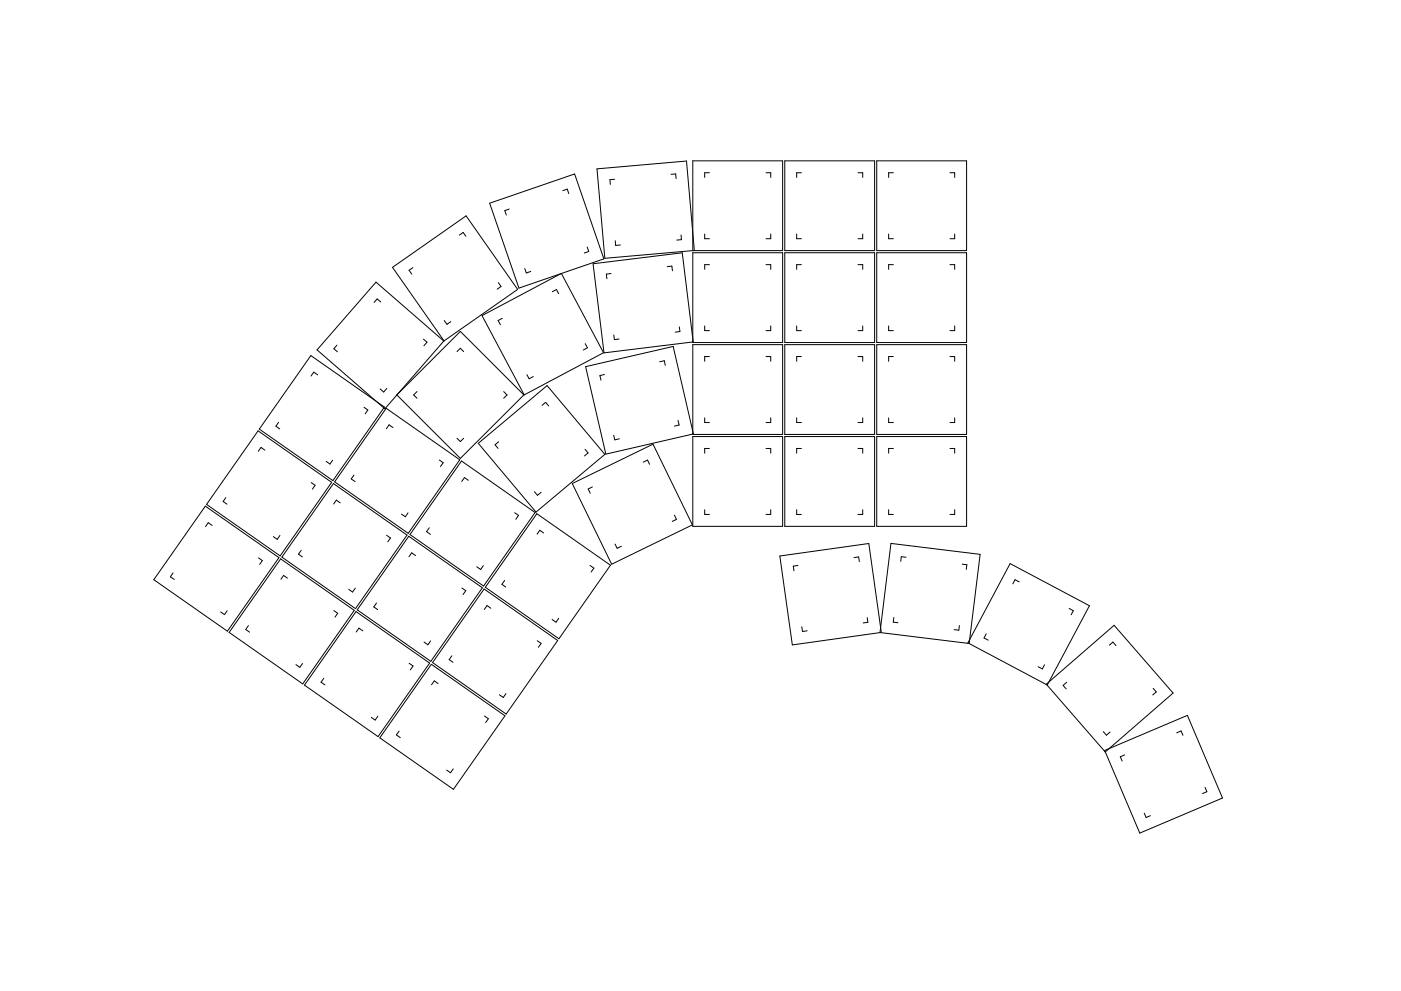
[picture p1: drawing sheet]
<svg xmlns="http://www.w3.org/2000/svg" width="297mm" height="210mm" viewBox="0 0 297 210" stroke-linecap="round" stroke-linejoin="round" font-family="sans-serif">
<g fill="none" stroke="#000" stroke-width=".21">
<path d="M126.6 35.8l19-1.6 1.6 18.9-19 1.7zM130.3 38l-1 .1 .1 1M142.3 37l1-.1v1M146.9 34.1h19v19.1h-19zM150.4 36.6h-1v1M162.4 36.6h1v1M166.4 34.1h19v19.1h-19zM169.9 36.6h-1v1M181.9 36.6h1v1M185.9 34.1h19v19.1h-19zM189.4 36.6h-1v1M201.4 36.6h1v1"/>
<path d="M79.7 59.9l14.4 12.5-12.5 14.3-14.4-12.5zM83.2 56.7l15.6-10.9 10.9 15.6-15.6 10.9zM87.6 56.8l-.9 .5 .6 .9M97.4 49.9l.8-.6 .6 .8M103.8 43.1l18-6.2 6.2 18-18 6.2zM105.7 60l.5 .8-.8 .6M108 44.4l-1 .3 .4 .9M111.3 57l.3 .9 .9-.3M119.3 40.4l1-.3 .3 1M124.5 52.4l.3 1-.9 .3M125.7 56l18.9-2.4 2.4 18.9-18.9 2.4zM129.5 58l-.9 .2 .1 .9"/>
<path d="M130.4 51.1l.1 1 1-.1M141.5 56.6l1-.1 .1 .9M144.4 49.9l.1 .9-1 .1M146.9 53.6h19v19.1h-19zM149.4 49.6v1h1M150.4 56.1h-1v1M162.4 56.1h1v1M163.4 49.6v1h-1M166.4 53.6h19v19.1h-19zM168.9 49.6v1h1M169.9 56.1h-1v1M181.9 56.1h1v1"/>
<path d="M182.9 49.6v1h-1M185.9 53.6h19v19.1h-19zM188.4 49.6v1h1M189.4 56.1h-1v1M201.4 56.1h1v1M202.4 49.6v1h-1M65.9 75.4l15.6 11-10.9 15.6-15.6-11zM67.3 79.5l-.8-.5-.5 .8M71.4 73.2l-.6 .8 .7 .6M80.7 64.1l-.7-.7-.7 .8M89.8 71.9l.7 .7-.6 .8M94.2 68l.6 .8 .8-.6"/>
<path d="M96.9 74.6l.7-.7 .7 .7M97.6 70.3l13.5 13.5-13.5 13.5-13.5-13.5zM102.2 67l16.8-9 9 16.8-16.9 9zM106.5 67.5l-.9 .5 .5 .9M111.7 79.5l.5 .9 .9-.5M117.1 61.9l.9-.5 .4 .9M124.1 72.9l.4 .9-.8 .5M124.2 77.8l18.5-4.3 4.3 18.6-18.6 4.3zM128.2 79.5l-1 .2 .2 1M130.1 71.1l.2 1 1-.2M139.9 76.8l.9-.3 .3 1M144 69.4l.2 .9-1 .2"/>
<path d="M146.9 73.1h19v19.1h-19zM149.4 69.1v1h1M150.4 75.6h-1v1M162.4 75.6h1v1M163.4 69.1v1h-1M166.4 73.1h19v19.1h-19zM168.9 69.1v1h1M169.9 75.6h-1v1M181.9 75.6h1v1M182.9 69.1v1h-1M185.9 73.1h19v19.1h-19zM188.4 69.1v1h1"/>
<path d="M189.4 75.6h-1v1M201.4 75.6h1v1M202.4 69.1v1h-1M54.7 91.4l15.6 10.9-10.9 15.6-15.6-10.9zM56.2 95.5l-.9-.6-.5 .8M59.1 89.6l-.6 .8 .8 .6M70.5 97.6l-.5 .9-.9-.6M77.2 86.4l.8 .6-.6 .8M81.9 86.6l15.6 11-10.9 15.6-15.6-11zM82 82.4l-.7 .8-.7-.7M83.3 90.7l-.8-.6-.6 .9M88.4 83.1l-.7 .7 .7 .7"/>
<path d="M93.1 97.6l.9 .6-.6 .8M96.9 93l.7 .7 .7-.7M97.9 97.8l15.6 10.9-11 15.6-15.6-10.9zM101.4 94.1l14.6-12.3 12.2 14.6-14.6 12.2zM105.7 93.7l-.7 .7 .6 .7M106.8 83.1l.7 .7-.7 .7M114.9 86l.8-.6 .6 .7M124 95.3l.7 .8-.8 .6M130.1 92.3l.2 1 1-.2M136.4 98.1l.9-.5 .4 .9M143.8 89.2l.2 1-1 .2M146.9 92.6h19v19.1h-19z"/>
<path d="M149.4 88.6v1h1M150.4 95.1h-1v1M162.4 95.1h1v1M163.4 88.6v1h-1M166.4 92.6h19v19.1h-19zM168.9 88.6v1h1M169.9 95.1h-1v1M181.9 95.1h1v1M182.9 88.6v1h-1M185.9 92.6h19v19.1h-19zM188.4 88.6v1h1M189.4 95.1h-1v1"/>
<path d="M201.4 95.1h1v1M202.4 88.6v1h-1M43.5 107.4l15.6 10.9-10.9 15.6-15.6-10.9zM45 111.5l-.8-.6-.6 .8M47.9 105.6l-.6 .8 .8 .6M54.8 118.4l.8 .5-.6 .9M59.4 113.6l-.6 .8-.8-.5M59.5 118.6l15.6 10.9-10.9 15.6-15.6-10.9zM63.9 116.8l-.6 .8 .8 .6M66 102.4l.8 .6-.6 .8M70.7 102.6l15.6 10.9-10.9 15.6-15.6-10.9zM72.1 106.7l-.8-.6-.6 .8"/>
<path d="M75 100.8l-.5 .8 .8 .6M82 113.6l.8 .5-.6 .9M86.5 108.8l-.6 .8-.8-.5M86.7 113.8l15.6 10.9-11 15.6-15.6-10.9zM88.1 117.9l-.8-.6-.6 .8M91 112l-.6 .8 .9 .6M99.3 101.9l-.8-.6-.6 .8M109.1 108.8l.8 .6-.5 .8M113.3 104.3l.7 .8 .7-.7M113.8 109l15.6 10.9-10.9 15.6-15.6-10.9zM115.3 113.1l-.9-.6-.5 .8M121.3 102.6l17.2-8.4 8.3 17.2-17.1 8.3z"/>
<path d="M125.1 120l.8 .5-.6 .9M125.6 103.3l-.9 .5 .4 .8M130.4 115.4l.4 .9 .9-.4M143 109.3l.4 .9-.9 .4M149.4 108.1v1h1M163.4 108.1v1h-1M165.3 118l18.9-2.7 2.7 18.9-18.9 2.6zM168.9 108.1v1h1M169.2 120l-1 .1 .1 1M181.1 118.3l1-.1 .1 1M182.9 108.1v1h-1M188.4 108.1v1h1"/>
<path d="M188.9 115.3l18.9 2.3-2.3 18.9-18.9-2.3zM192.1 118.2l-1-.1-.1 1M202.4 108.1v1h-1M204 119.7l1 .1-.1 1M214.2 119.6l16.8 8.9-9 16.8-16.8-8.9zM36.7 121.6l-.6 .8 .8 .5M48.2 129.6l-.6 .8-.8-.6M52.7 132.7l-.6 .9 .8 .5M60.9 122.7l-.8-.6-.5 .8M70.8 129.5l.8 .6-.6 .8M75.3 124.8l-.5 .8-.9-.6M75.5 129.8l15.6 10.9-10.9 15.6-15.6-10.9z"/>
<path d="M76.9 133.8l-.8-.5-.6 .8M79.8 127.9l-.5 .9 .8 .5M91.3 136l-.6 .8-.8-.6M95.8 139.1l-.6 .9 .8 .5M97.9 124.8l.9 .5-.6 .8M102.5 120l-.6 .8-.8-.6M102.6 125l15.6 10.9-10.9 15.6-15.6-10.9zM104.1 129.1l-.8-.6-.6 .8M107 123.2l-.6 .8 .8 .6M113.9 135.9l.8 .6-.5 .8M118.5 131.2l-.6 .8-.8-.6M170 133l.1 1 1-.2"/>
<path d="M183.9 131l.1 1-1 .2M189.5 131l-.1 1 1 .1M203.4 132.7l-.1 1-1-.1M209.1 134.5l-.5 .9 .9 .4M216.1 123.5l-.9-.5-.5 .9M226.7 129.1l.9 .5-.5 .8M235.2 136.9l.8-.7 .6 .8M64.1 140.8l-.5 .8-.9-.6M68.6 143.9l-.5 .8 .8 .6M80.1 152l-.6 .8-.8-.6M84.6 155.1l-.6 .8 .9 .6M86.7 140.7l.9 .6-.6 .8"/>
<path d="M91.5 140.9l15.6 11-11 15.6-15.6-11zM92.9 145l-.8-.5-.6 .8M102.7 151.9l.8 .6-.5 .8M107.3 147.2l-.6 .8-.8-.6M221.5 141l-.5 .9-.9-.4M221.8 145.2l14.4-12.5 12.5 14.3-14.4 12.5zM226.2 144.8l-.8 .6 .7 .8M233.9 155.2l.7 .8 .7-.7M234.2 159.2l17.5-7.4 7.5 17.5-17.5 7.5zM244.5 146l.7 .8-.8 .7M249.5 155.5l.9-.4 .4 .9M96.1 163.1l-.6 .9-.8-.6"/>
<path d="M238.4 160.2l-.9 .4 .4 .9M242.6 172.5l.4 .9 .9-.3M255.5 167.1l.4 .9-.9 .4"/>
</g>
</svg>
